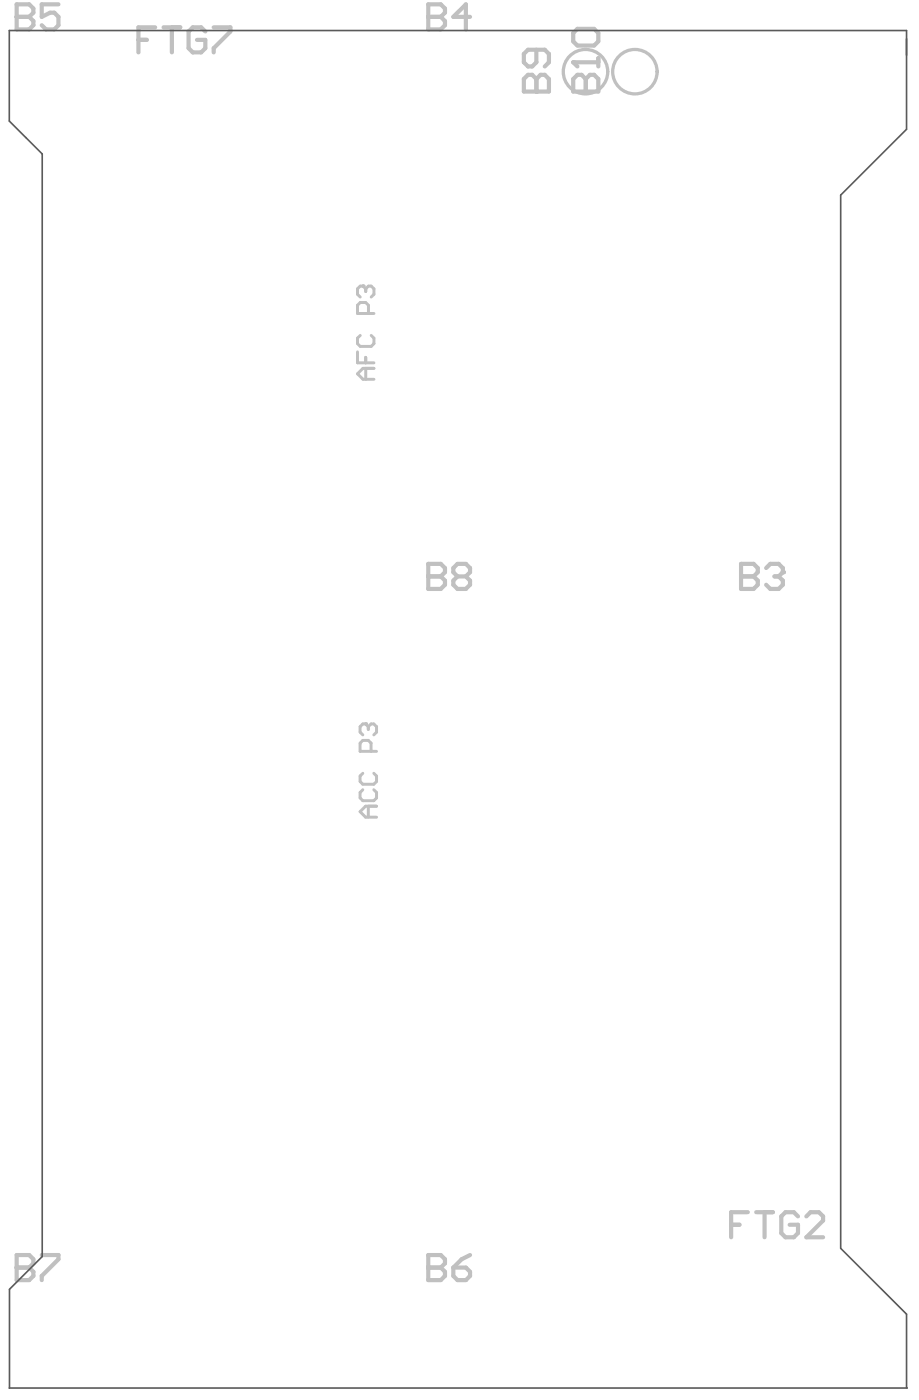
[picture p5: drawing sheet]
<svg xmlns="http://www.w3.org/2000/svg" width="186mm" height="283mm" viewBox="0 0 186 283" stroke-linecap="round" stroke-linejoin="round" font-family="sans-serif">
<path d="M73.3 159.6l-.6 .6v1.1l.6 .5h2.2l.5-.5v-1.1l-.5-.6M73.3 156.3l-.6 .5v1.1l.6 .6h2.2l.5-.6v-1.1l-.5-.5M73.8 146.3h-.5l-.6 .6v1.1l.6 .5M74.9 151.8v-1.6l-.5-.6h-1.1l-.6 .6v1.6h3.3M74.4 162.9v2.2M76 162.9h-2.2l-1.1 1.1 1.1 1.1h2.2" fill="none" stroke="#c0c0c0" stroke-width=".6"/>
<circle cx="73.8" cy="146.3" r=".3" fill="#c0c0c0"/>
<path d="M73.3 57.8h-.6l-.5 .6v1.1l.5 .5M72.2 71.1v2.2h3.3M72.7 67.8l-.5 .5v1.1l.5 .6h2.3l.5-.6v-1.1l-.5-.5M73.8 72.2v1.1M73.8 74.4v2.3M74.4 63.4v-1.7l-.6-.6h-1.1l-.5 .6v1.7h3.3M75.5 74.4h-2.2l-1.1 1.1 1.1 1.2h2.2M73.8 146.3l.6 .6M74.4 146.9v.5M74.4 146.9l.5-.6h.6l.5 .6v1.1l-.5 .5" fill="none" stroke="#c0c0c0" stroke-width=".6"/>
<circle cx="73.3" cy="57.8" r=".3" fill="#c0c0c0"/>
<path d="M73.3 57.8l.5 .6M73.8 58.4v.5M73.8 58.4l.6-.6h.6l.5 .6v1.1l-.5 .5" fill="none" stroke="#c0c0c0" stroke-width=".6"/>
<path d="M105.8 18.5h5v-2.5l-.8-.9h-.9l-.8 .9v2.5" fill="none" stroke="#c0c0c0" stroke-width=".84"/>
<circle cx="108.3" cy="18.5" r=".42" fill="#c0c0c0"/>
<path d="M105.8 18.5v-2.5l.8-.9h.9l.8 .9v2.5M108.3 10.1v2.5l-.8 .8h-.9l-.8-.8v-1.7l.8-.8h3.4l.8 .8v1.7l-.8 .8M115.7 18.5h5.1v-2.5l-.8-.9h-.9l-.8 .9v2.5" fill="none" stroke="#c0c0c0" stroke-width=".84"/>
<circle cx="118.3" cy="18.5" r=".42" fill="#c0c0c0"/>
<path d="M115.7 18.5v-2.5l.9-.9h.8l.9 .9v2.5M115.7 12.6h5.1M120.8 11.7v1.7" fill="none" stroke="#c0c0c0" stroke-width=".84"/>
<circle cx="115.7" cy="12.6" r=".42" fill="#c0c0c0"/>
<path d="M115.7 12.6l.9 .8M116.6 5.8h3.4l.8 .9v1.7l-.8 .8h-3.4l-.9-.8v-1.7zM149.6 114v5h2.6l.8-.8v-.9l-.8-.8h-2.6M147.6 247.5h1.7M151 245h-3.4v5M152.7 245h3.4M154.4 245v5M161.1 245.8l-.8-.8h-1.7l-.8 .8v3.4l.8 .8h1.7l.8-.8v-1.7h-1.7M162.8 245.8l.9-.8h1.6l.9 .8v.9l-3.4 3.3h3.4" fill="none" stroke="#c0c0c0" stroke-width=".84"/>
<circle cx="149.6" cy="116.5" r=".42" fill="#c0c0c0"/>
<path d="M149.6 114h2.6l.8 .8v.8l-.8 .9h-2.6M154.7 114.8l.8-.8h1.7l.9 .8v.8" fill="none" stroke="#c0c0c0" stroke-width=".84"/>
<circle cx="158.1" cy="115.6" r=".42" fill="#c0c0c0"/>
<path d="M156.4 116.5h.8M157.2 116.5l.9 .8v.9l-.9 .8h-1.7l-.8-.8M158.1 115.6l-.9 .9M3.4 253.6v5.1h2.5l.8-.8v-.9l-.8-.8h-2.5" fill="none" stroke="#c0c0c0" stroke-width=".84"/>
<circle cx="3.4" cy="256.2" r=".42" fill="#c0c0c0"/>
<path d="M3.4 253.6h2.5l.8 .9v.8l-.8 .9h-2.5M8.4 253.6h3.4v.9l-3.4 3.4v.8M86.5 253.6v5.1h2.5l.8-.8v-.9l-.8-.8h-2.5" fill="none" stroke="#c0c0c0" stroke-width=".84"/>
<circle cx="86.5" cy="256.2" r=".42" fill="#c0c0c0"/>
<path d="M86.5 114v5h2.5l.8-.8v-.9l-.8-.8h-2.5M86.5 253.6h2.5l.8 .9v.8l-.8 .9h-2.5M91.5 256.2h2.6l.8 .8v.9l-.8 .8h-1.7l-.9-.8zM94.9 253.6l-1.7 .9-1.7 1.7" fill="none" stroke="#c0c0c0" stroke-width=".84"/>
<circle cx="86.5" cy="116.5" r=".42" fill="#c0c0c0"/>
<path d="M86.5 .9v5h2.5l.8-.8v-.8l-.8-.9h-2.5M86.5 114h2.5l.8 .8v.8l-.8 .9h-2.5M92.4 116.5h1.7M92.4 116.5l-.9-.9v-.8l.9-.8h1.7l.8 .8v.8l-.8 .9M92.4 116.5l-.9 .8v.9l.9 .8h1.7l.8-.8v-.9l-.8-.8" fill="none" stroke="#c0c0c0" stroke-width=".84"/>
<circle cx="86.5" cy="3.4" r=".42" fill="#c0c0c0"/>
<path d="M3.4 .9v5h2.5l.8-.8v-.8l-.8-.9h-2.5M86.5 .9h2.5l.8 .8v.9l-.8 .8h-2.5M94.9 3.4h-3.4l2.6-2.5v5" fill="none" stroke="#c0c0c0" stroke-width=".84"/>
<circle cx="3.4" cy="3.4" r=".42" fill="#c0c0c0"/>
<path d="M3.4 .9h2.5l.8 .8v.9l-.8 .8h-2.5M11.8 .9h-3.4v2.5l1.7-.8h.9l.8 .8v1.7l-.8 .8h-1.7l-.9-.8M28 8.1h1.6M31.3 5.5h-3.3v5.1M33 5.5h3.4M34.7 5.5v5.1M41.5 6.4l-.9-.9h-1.7l-.8 .9v3.3l.8 .9h1.7l.9-.9v-1.6h-1.7M43.1 5.5h3.4v.9l-3.4 3.3v.9" fill="none" stroke="#c0c0c0" stroke-width=".84"/>
<g fill="none" stroke="#c0c0c0" stroke-width=".66">
<circle cx="118.2" cy="14.5" r="4.5"/>
<circle cx="128.2" cy="14.5" r="4.5"/>
</g>
<path d="M1.9 6.2h181.1v19.9l-13.3 13.3v212.9l13.3 13.3v14.8l.2 .1h-181.3v-19.9l6.6-6.7v-222.8l-6.6-6.6zM1.9 280.5h.1" fill="none" stroke="#5a5a5a" stroke-width=".33"/>
</svg>
